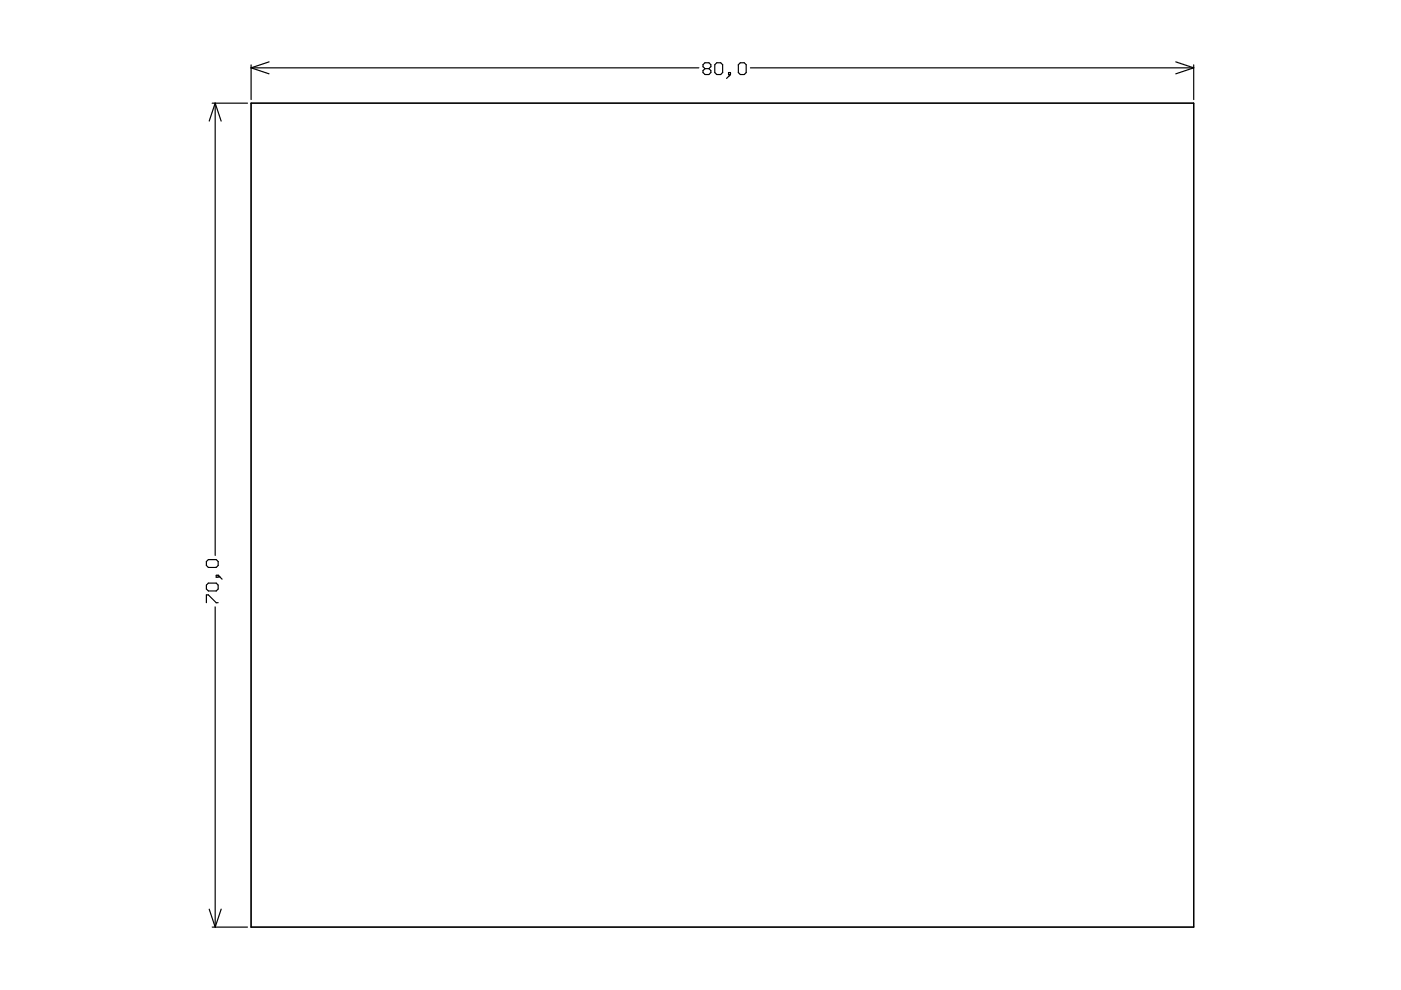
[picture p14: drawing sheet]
<svg xmlns="http://www.w3.org/2000/svg" width="297mm" height="210mm" viewBox="0 0 297 210" stroke-linecap="round" stroke-linejoin="round" font-family="sans-serif">
<g fill="none" stroke="#000" stroke-width=".25">
<path d="M53.2 13.8v7.3M53.2 14.4l3.8 1.3M53.2 14.4h95M57 13.1l-3.8 1.3M149.5 14.6l-.4-.5v-.4l.4-.4h.8l.4 .4v.4l-.4 .5M149.5 14.6l-.4 .4v.4l.4 .4h.8l.4-.4v-.4l-.4-.4M149.5 14.6h.8M151.5 13.7l.5-.4h.8l.4 .4v1.7l-.4 .4h-.8l-.5-.4zM154.5 15.4h.4v.4h-.4zM154.9 15.8l-.9 .8M156.5 13.7l.5-.4h.8l.4 .4v1.7l-.4 .4h-.8l-.5-.4zM159.1 14.4h94"/>
<path d="M249.3 13.1l3.8 1.3M253.1 13.8v7.3M253.1 14.4l-3.8 1.3M45 21.9h7.5M45.6 21.9l1.3 3.8M45.6 21.9v95.9M45.6 21.9l-1.2 3.8M53.2 21.9h199.9v174.7h-199.9zM43.8 119.1l.4-.5h1.6l.5 .5v.8l-.5 .4h-1.6l-.4-.4zM43.8 124l.4-.4h1.6l.5 .4v.9l-.5 .4h-1.6l-.4-.4zM43.8 127.8v-1.7h.4l1.6 1.7h.5M45.6 128.7v67.9"/>
<path d="M45.8 122h.5v.4h-.5zM46.3 122l.8 .8M44.4 192.8l1.2 3.8M45 196.6h7.5M46.9 192.8l-1.3 3.8"/>
</g>
</svg>
